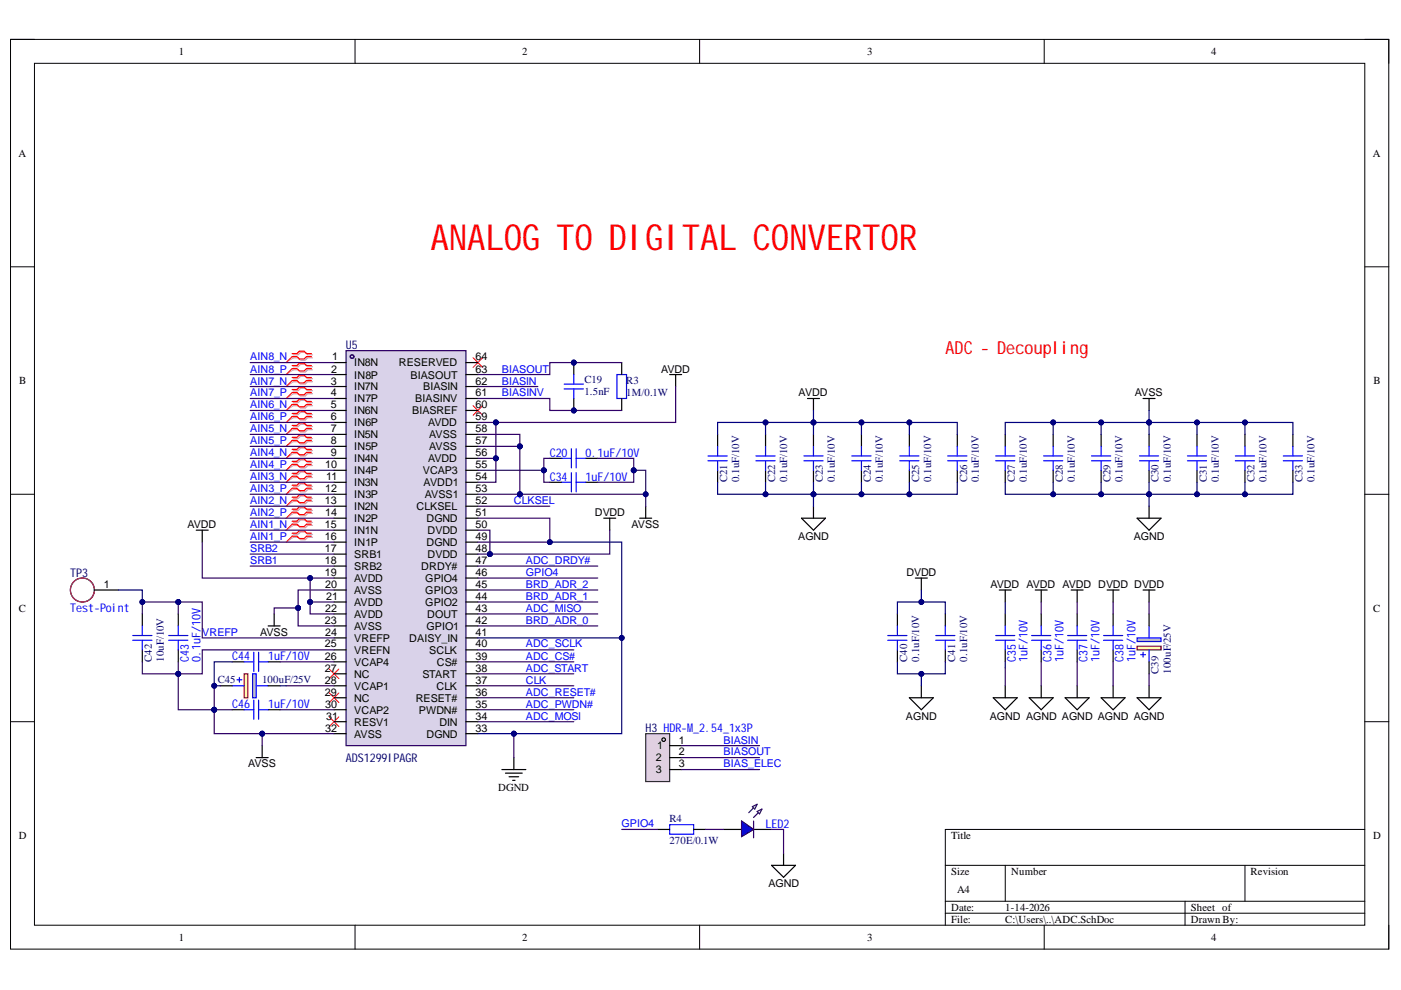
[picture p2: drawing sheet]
<svg xmlns="http://www.w3.org/2000/svg" width="297mm" height="210mm" viewBox="0 0 297 210" stroke-linecap="round" stroke-linejoin="round" font-family="sans-serif">
<defs><g id="words">
<text font-size="7.6" fill="#f00" x="91.3" y="53">ANALOG TO DIGITAL CONVERTOR</text>
<text font-size="3.8" fill="#f00" x="200.5" y="75.1">ADC - Decoupling</text>
<g font-size="2.5" fill="#000080">
<text x="73.3" y="74">U5</text>
<text x="14.9" y="122.2">TP3</text>
<text x="136.9" y="155.2">H3 HDR-M_2.54_1x3P</text>
<text x="73.3" y="161.5">ADS1299IPAGR</text>
</g>
<g font-size="2.5" fill="#00f">
<text x="116.6" y="101.9">C34</text>
<text x="116.6" y="96.8">C20</text>
<text x="124.2" y="101.9">1uF/10V</text>
<text x="124.2" y="96.8">0.1uF/10V</text>
<text x="14.9" y="129.8">Test-Point</text>
<text x="40" y="140.3" transform="rotate(-90 40 140.3)">C43</text>
<text x="42.5" y="140.3" transform="rotate(-90 42.5 140.3)">0.1uF/10V</text>
<text x="49.2" y="140">C44</text>
<text x="56.8" y="140">1uF/10V</text>
<text x="215.3" y="140.3" transform="rotate(-90 215.3 140.3)">C35</text>
<text x="217.9" y="140.3" transform="rotate(-90 217.9 140.3)">1uF/10V</text>
<text x="223" y="140.3" transform="rotate(-90 223 140.3)">C36</text>
<text x="225.5" y="140.3" transform="rotate(-90 225.5 140.3)">1uF/10V</text>
<text x="230.6" y="140.3" transform="rotate(-90 230.6 140.3)">C37</text>
<text x="233.1" y="140.3" transform="rotate(-90 233.1 140.3)">1uF/10V</text>
<text x="238.2" y="140.3" transform="rotate(-90 238.2 140.3)">C38</text>
<text x="240.7" y="140.3" transform="rotate(-90 240.7 140.3)">1uF/10V</text>
<text x="49.2" y="150.1">C46</text>
<text x="56.8" y="150.1">1uF/10V</text>
<text x="162.3" y="175.6">LED2</text>
</g>
<g font-size="2.3">
<text x="37.9" y="11.7">1</text>
<text x="110.7" y="11.7">2</text>
<text x="183.9" y="11.7">3</text>
<text x="256.8" y="11.7">4</text>
<text x="3.9" y="33.3">A</text>
<text x="291" y="33.3">A</text>
<text x="70.5" y="76.4">1</text>
<text x="75.1" y="77.6">IN8N</text>
<text x="84.6" y="77.6">RESERVED</text>
<text x="100.8" y="76.4">64</text>
<text x="4.1" y="81.4">B</text>
<text x="70.1" y="81.5">3</text>
<text x="70.2" y="79">2</text>
<text x="75.1" y="80.3">IN8P</text>
<text x="75.1" y="82.8">IN7N</text>
<text x="87" y="80.3">BIASOUT</text>
<text x="89.7" y="82.8">BIASIN</text>
<text x="100.8" y="81.5">62</text>
<text x="100.8" y="79">63</text>
<text x="140.2" y="79">AVDD</text>
<text x="291.2" y="81.4">B</text>
<text x="70.1" y="84.1">4</text>
<text x="70.1" y="86.6">5</text>
<text x="70.1" y="89.1">6</text>
<text x="75.1" y="85.3">IN7P</text>
<text x="75.1" y="87.9">IN6N</text>
<text x="87.4" y="87.9">BIASREF</text>
<text x="88" y="85.3">BIASINV</text>
<text x="100.8" y="89.1">59</text>
<text x="100.8" y="86.6">60</text>
<text x="100.8" y="84.1">61</text>
<text x="169.3" y="84.1">AVDD</text>
<text x="240.6" y="84.1">AVSS</text>
<text x="70.1" y="91.7">7</text>
<text x="70.1" y="94.2">8</text>
<text x="75.1" y="90.4">IN6P</text>
<text x="75.1" y="92.9">IN5N</text>
<text x="75.1" y="95.5">IN5P</text>
<text x="90.8" y="90.4">AVDD</text>
<text x="91" y="95.5">AVSS</text>
<text x="91" y="92.9">AVSS</text>
<text x="100.8" y="94.2">57</text>
<text x="100.8" y="91.7">58</text>
<text x="68.9" y="99.3">10</text>
<text x="69.2" y="101.8">11</text>
<text x="70.1" y="96.7">9</text>
<text x="75.1" y="98">IN4N</text>
<text x="75.1" y="100.5">IN4P</text>
<text x="89.7" y="100.5">VCAP3</text>
<text x="90.8" y="98">AVDD</text>
<text x="100.8" y="101.8">54</text>
<text x="100.8" y="99.3">55</text>
<text x="100.8" y="96.7">56</text>
<text x="68.8" y="106.9">13</text>
<text x="68.9" y="104.3">12</text>
<text x="75.1" y="103.1">IN3N</text>
<text x="75.1" y="105.6">IN3P</text>
<text x="89.8" y="103.1">AVDD1</text>
<text x="90.1" y="105.6">AVSS1</text>
<text x="100.8" y="106.9">52</text>
<text x="100.8" y="104.3">53</text>
<text x="39.8" y="111.9">AVDD</text>
<text x="68.8" y="111.9">15</text>
<text x="68.9" y="109.4">14</text>
<text x="75.1" y="108.1">IN2N</text>
<text x="75.1" y="110.7">IN2P</text>
<text x="75.1" y="113.2">IN1N</text>
<text x="88.3" y="108.1">CLKSEL</text>
<text x="90.4" y="110.7">DGND</text>
<text x="90.7" y="113.2">DVDD</text>
<text x="100.8" y="111.9">50</text>
<text x="100.8" y="109.4">51</text>
<text x="126.1" y="109.4">DVDD</text>
<text x="133.9" y="111.9">AVSS</text>
<text x="68.8" y="114.5">16</text>
<text x="68.8" y="117">17</text>
<text x="68.8" y="119.5">18</text>
<text x="75.1" y="115.7">IN1P</text>
<text x="75.1" y="118.3">SRB1</text>
<text x="90.4" y="115.7">DGND</text>
<text x="90.7" y="118.3">DVDD</text>
<text x="100.8" y="119.5">47</text>
<text x="100.8" y="117">48</text>
<text x="100.8" y="114.5">49</text>
<text x="169.2" y="114.5">AGND</text>
<text x="240.4" y="114.5">AGND</text>
<text x="22" y="124.6">1</text>
<text x="68.8" y="122.1">19</text>
<text x="68.9" y="124.6">20</text>
<text x="75.1" y="120.8">SRB2</text>
<text x="75.1" y="123.3">AVDD</text>
<text x="75.1" y="125.9">AVSS</text>
<text x="89.3" y="120.8">DRDY#</text>
<text x="90.2" y="125.9">GPIO3</text>
<text x="90.2" y="123.3">GPIO4</text>
<text x="100.8" y="124.6">45</text>
<text x="100.8" y="122.1">46</text>
<text x="192.2" y="122.1">DVDD</text>
<text x="210" y="124.6">AVDD AVDD AVDD DVDD DVDD</text>
<text x="4" y="129.7">C</text>
<text x="68.9" y="129.7">22</text>
<text x="69.2" y="127.1">21</text>
<text x="75.1" y="128.4">AVDD</text>
<text x="75.1" y="130.9">AVDD</text>
<text x="90.2" y="128.4">GPIO2</text>
<text x="90.6" y="130.9">DOUT</text>
<text x="100.8" y="129.7">43</text>
<text x="100.8" y="127.1">44</text>
<text x="291.1" y="129.7">C</text>
<text x="55.1" y="134.7">AVSS</text>
<text x="68.8" y="132.2">23</text>
<text x="68.8" y="137.3">25</text>
<text x="68.9" y="134.7">24</text>
<text x="75.1" y="133.5">AVSS</text>
<text x="75.1" y="136">VREFP</text>
<text x="86.8" y="136">DAISY_IN</text>
<text x="90.4" y="133.5">GPIO1</text>
<text x="100.8" y="137.3">40</text>
<text x="100.8" y="134.7">41</text>
<text x="100.8" y="132.2">42</text>
<text x="68.8" y="139.9">26</text>
<text x="68.8" y="142.4">27</text>
<text x="75.1" y="138.6">VREFN</text>
<text x="75.1" y="141.2">VCAP4</text>
<text x="75.1" y="143.7">NC</text>
<text x="89.6" y="143.7">START</text>
<text x="91" y="138.6">SCLK</text>
<text x="92.6" y="141.2">CS#</text>
<text x="100.8" y="142.4">38</text>
<text x="100.8" y="139.9">39</text>
<text x="68.8" y="145">28</text>
<text x="68.8" y="147.5">29</text>
<text x="75.1" y="146.2">VCAP1</text>
<text x="75.1" y="148.8">NC</text>
<text x="88.1" y="148.8">RESET#</text>
<text x="92.5" y="146.2">CLK</text>
<text x="100.8" y="147.5">36</text>
<text x="100.8" y="145">37</text>
<text x="68.9" y="150">30</text>
<text x="68.9" y="155.1">32</text>
<text x="69.2" y="152.6">31</text>
<text x="75.1" y="151.3">VCAP2</text>
<text x="75.1" y="153.8">RESV1</text>
<text x="88.8" y="151.3">PWDN#</text>
<text x="93.2" y="153.8">DIN</text>
<text x="100.8" y="155.1">33</text>
<text x="100.8" y="152.6">34</text>
<text x="100.8" y="150">35</text>
<text x="192.1" y="152.6">AGND</text>
<text x="209.8" y="152.6">AGND AGND AGND AGND AGND</text>
<text x="75.1" y="156.4">AVSS</text>
<text x="90.4" y="156.4">DGND</text>
<text x="139.1" y="161.4">2</text>
<text x="139.3" y="158.9">1</text>
<text x="144" y="157.6">1</text>
<text x="144" y="160.2">2</text>
<text x="52.6" y="162.7">AVSS</text>
<text x="105.6" y="167.8">DGND</text>
<text x="139.1" y="164">3</text>
<text x="144" y="162.7">3</text>
<text x="4" y="177.9">D</text>
<text x="201.6" y="177.9">Title</text>
<text x="291.1" y="177.9">D</text>
<text x="201.6" y="185.5">Size</text>
<text x="214.4" y="185.5">Number</text>
<text x="265.2" y="185.5">Revision</text>
<text x="162.9" y="188.1">AGND</text>
<text x="202.9" y="189.3">A4</text>
<text x="201.6" y="193.1">Date:</text>
<text x="201.6" y="195.7">File:</text>
<text x="213.1" y="193.1">1-14-2026</text>
<text x="213.1" y="195.7">C:\Users\..\ADC.SchDoc</text>
<text x="252.5" y="193.1">Sheet of</text>
<text x="252.5" y="195.7">Drawn By:</text>
<text x="37.9" y="199.5">1</text>
<text x="110.7" y="199.5">2</text>
<text x="183.9" y="199.5">3</text>
<text x="256.8" y="199.5">4</text>
</g>
<g font-size="2.3" fill="#00f">
<text x="53" y="76.4">AIN8_N</text>
<text x="53" y="79">AIN8_P</text>
<text x="53" y="81.5">AIN7_N</text>
<text x="106.4" y="81.5">BIASIN</text>
<text x="106.4" y="79">BIASOUT</text>
<text x="53" y="84.1">AIN7_P</text>
<text x="53" y="86.6">AIN6_N</text>
<text x="53" y="89.1">AIN6_P</text>
<text x="106.4" y="84.1">BIASINV</text>
<text x="53" y="91.7">AIN5_N</text>
<text x="53" y="94.2">AIN5_P</text>
<text x="53" y="96.7">AIN4_N</text>
<text x="53" y="99.3">AIN4_P</text>
<text x="53" y="101.8">AIN3_N</text>
<text x="53" y="104.3">AIN3_P</text>
<text x="53" y="106.9">AIN2_N</text>
<text x="108.9" y="106.9">CLKSEL</text>
<text x="53" y="109.4">AIN2_P</text>
<text x="53" y="111.9">AIN1_N</text>
<text x="53" y="114.5">AIN1_P</text>
<text x="53" y="117">SRB2</text>
<text x="53" y="119.5">SRB1</text>
<text x="111.5" y="119.5">ADC_DRDY#</text>
<text x="111.5" y="122.1">GPIO4</text>
<text x="111.5" y="124.6">BRD_ADR_2</text>
<text x="111.5" y="127.1">BRD_ADR_1</text>
<text x="111.5" y="129.7">ADC_MISO</text>
<text x="42.9" y="134.7">VREFP</text>
<text x="111.5" y="132.2">BRD_ADR_0</text>
<text x="111.5" y="137.3">ADC_SCLK</text>
<text x="111.5" y="142.4">ADC_START</text>
<text x="111.5" y="139.9">ADC_CS#</text>
<text x="111.5" y="147.5">ADC_RESET#</text>
<text x="111.5" y="145">CLK</text>
<text x="111.5" y="150">ADC_PWDN#</text>
<text x="111.5" y="152.6">ADC_MOSI</text>
<text x="153.4" y="157.6">BIASIN</text>
<text x="153.4" y="160.2">BIASOUT</text>
<text x="153.4" y="162.7">BIAS_ELEC</text>
<text x="131.8" y="175.4">GPIO4</text>
</g>
<g font-size="2.3" fill="#000080">
<text x="123.9" y="83.7">1.5nF</text>
<text x="123.9" y="81.2">C19</text>
<text x="132.8" y="84">1M/0.1W</text>
<text x="132.8" y="81.4">R3</text>
<text x="154.2" y="102.2" transform="rotate(-90 154.2 102.2)">C21</text>
<text x="156.7" y="102.2" transform="rotate(-90 156.7 102.2)">0.1uF/10V</text>
<text x="164.3" y="102.2" transform="rotate(-90 164.3 102.2)">C22</text>
<text x="166.9" y="102.2" transform="rotate(-90 166.9 102.2)">0.1uF/10V</text>
<text x="174.5" y="102.2" transform="rotate(-90 174.5 102.2)">C23</text>
<text x="177" y="102.2" transform="rotate(-90 177 102.2)">0.1uF/10V</text>
<text x="184.6" y="102.2" transform="rotate(-90 184.6 102.2)">C24</text>
<text x="187.2" y="102.2" transform="rotate(-90 187.2 102.2)">0.1uF/10V</text>
<text x="194.9" y="102.2" transform="rotate(-90 194.9 102.2)">C25</text>
<text x="197.4" y="102.2" transform="rotate(-90 197.4 102.2)">0.1uF/10V</text>
<text x="205" y="102.2" transform="rotate(-90 205 102.2)">C26</text>
<text x="207.6" y="102.2" transform="rotate(-90 207.6 102.2)">0.1uF/10V</text>
<text x="215.2" y="102.2" transform="rotate(-90 215.2 102.2)">C27</text>
<text x="217.7" y="102.2" transform="rotate(-90 217.7 102.2)">0.1uF/10V</text>
<text x="225.3" y="102.2" transform="rotate(-90 225.3 102.2)">C28</text>
<text x="227.9" y="102.2" transform="rotate(-90 227.9 102.2)">0.1uF/10V</text>
<text x="235.5" y="102.2" transform="rotate(-90 235.5 102.2)">C29</text>
<text x="238" y="102.2" transform="rotate(-90 238 102.2)">0.1uF/10V</text>
<text x="245.6" y="102.2" transform="rotate(-90 245.6 102.2)">C30</text>
<text x="248.2" y="102.2" transform="rotate(-90 248.2 102.2)">0.1uF/10V</text>
<text x="255.9" y="102.2" transform="rotate(-90 255.9 102.2)">C31</text>
<text x="258.4" y="102.2" transform="rotate(-90 258.4 102.2)">0.1uF/10V</text>
<text x="266" y="102.2" transform="rotate(-90 266 102.2)">C32</text>
<text x="268.5" y="102.2" transform="rotate(-90 268.5 102.2)">0.1uF/10V</text>
<text x="276.2" y="102.2" transform="rotate(-90 276.2 102.2)">C33</text>
<text x="278.7" y="102.2" transform="rotate(-90 278.7 102.2)">0.1uF/10V</text>
<text x="32.2" y="140.3" transform="rotate(-90 32.2 140.3)">C42</text>
<text x="34.8" y="140.3" transform="rotate(-90 34.8 140.3)">10uF/10V</text>
<text x="192.3" y="140.3" transform="rotate(-90 192.3 140.3)">C40</text>
<text x="194.9" y="140.3" transform="rotate(-90 194.9 140.3)">0.1uF/10V</text>
<text x="202.5" y="140.3" transform="rotate(-90 202.5 140.3)">C41</text>
<text x="205" y="140.3" transform="rotate(-90 205 140.3)">0.1uF/10V</text>
<text x="245.6" y="142.9" transform="rotate(-90 245.6 142.9)">C39</text>
<text x="248.2" y="142.9" transform="rotate(-90 248.2 142.9)">100uF/25V</text>
<text x="46.2" y="144.9">C45</text>
<text x="55.6" y="144.9">100uF/25V</text>
<text x="141.9" y="178.9">270E/0.1W</text>
<text x="141.9" y="174.4">R4</text>
</g>
</g></defs>
<path d="M2.2 8.4h292.2v192.8h-292.2z" fill="none" stroke="#000" stroke-width=".21"/>
<path d="M7.3 13.4h282.1v182.8h-282.1z" fill-rule="evenodd" fill="#fff"/>
<g fill="none" stroke="#000" stroke-width=".21">
<path d="M2.2 8.3h5.1M7.3 13.4h282.1v182.8h-282.1zM75.3 8.3v5.1M148.3 8.3v5.1M221.4 8.4v5M289.4 8.4h5v5M2.2 56.6h5.1M289.4 56.6h5M2.2 104.8h5.1M289.4 104.8h5M2.2 153h5.1M289.4 153h5"/>
<path d="M289.4 175.9h-89v20.3M75.3 196.2v5M148.3 196.2v5M200.4 183.5h89M200.4 191.1h89M200.4 193.6h89M213.1 183.5v7.6M221.4 196.2v5M251.2 191.1v5.1M264 183.5v7.6M294.4 196.2v5"/>
</g>
<path d="M100.3 75.9l2 2M102.3 75.9l-2 2M100.3 86l2 2M102.3 86l-2 2M69.8 141.9l2 2M69.8 146.9l2 2.1M69.8 152l2 2M71.8 141.9l-2 2M71.8 146.9l-2 2.1M71.8 152l-2 2" fill="none" stroke="#f00" stroke-width=".21"/>
<path d="M73.4 74.3h25.4v83.8h-25.4z" fill-rule="evenodd" fill="#d9d2e9"/>
<g fill="none" stroke="#20124d" stroke-width=".25">
<path d="M73.4 74.3h25.4v83.8h-25.4z"/>
<circle cx="74.6" cy="75.6" r=".38"/>
</g>
<g fill="none" stroke="#000" stroke-width=".25">
<path d="M70.8 76.9h2.6M70.8 79.4h2.6M98.8 76.9h2.5M98.8 79.4h2.5M142 79.4h2.5M143.2 79.4v2.6M70.8 82h2.6M70.8 84.5h2.6M70.8 87h2.6M70.8 89.6h2.6M70.8 92.1h2.6M70.8 94.6h2.6"/>
<path d="M70.8 97.2h2.6M70.8 99.7h2.6M98.8 82h2.5M98.8 84.5h2.5M98.8 87h2.5M98.8 89.6h2.5M98.8 92.1h2.5M98.8 94.6h2.5M98.8 97.2h2.5M98.8 99.7h2.5M41.6 112.4h2.6M42.9 112.4v2.5"/>
<path d="M70.8 102.3h2.6M70.8 104.8h2.6M70.8 107.3h2.6M70.8 109.9h2.6M70.8 112.4h2.6M70.8 114.9h2.6M70.8 117.5h2.6M98.8 102.3h2.5M98.8 104.8h2.5M98.8 107.3h2.5M98.8 109.9h2.5M98.8 112.4h2.5"/>
<path d="M98.8 114.9h2.5M98.8 117.5h2.5M128 109.9h2.5M129.3 109.9v2.5M135.6 109.9h2.6M136.9 107.3v2.6M20 125.1h5.1M56.9 132.7h2.5M58.1 130.2v2.5M70.8 120h2.6M70.8 122.6h2.6M70.8 125.1h2.6"/>
<path d="M70.8 127.6h2.6M70.8 130.2h2.6M70.8 132.7h2.6M70.8 135.3h2.6M70.8 137.8h2.6M98.8 120h2.5M98.8 122.6h2.5M98.8 125.1h2.5M98.8 127.6h2.5M98.8 130.2h2.5M98.8 132.7h2.5M98.8 135.3h2.5"/>
<path d="M98.8 137.8h2.5M211.9 125.1h2.5M213.1 125.1v2.5M219.5 125.1h2.5M220.8 125.1v2.5M227.1 125.1h2.5M228.4 125.1v2.5M234.7 125.1h2.6M236 125.1v2.5M242.4 125.1h2.5M243.6 125.1v2.5M55.6 158.1v2.5"/>
<path d="M70.8 140.3h2.6M70.8 142.9h2.6M70.8 145.4h2.6M70.8 147.9h2.6M70.8 150.5h2.6M70.8 153h2.6M70.8 155.6h2.6M98.8 140.3h2.5M98.8 142.9h2.5M98.8 145.4h2.5M98.8 147.9h2.5M98.8 150.5h2.5"/>
<path d="M98.8 153h2.5M98.8 155.6h2.5M225.8 147.9h5.1l-2.5 2.6zM228.4 145.4v2.5M233.5 147.9h5l-2.5 2.6zM236 145.4v2.5M241.1 147.9h5.1l-2.6 2.6zM243.6 145.4v2.5M54.3 160.6h2.6"/>
</g>
<circle cx="17.5" cy="125.1" r="2.54" fill="none" stroke="#741b47" stroke-width=".25"/>
<path d="M136.9 155.6h5.1v10.1h-5.1z" fill-rule="evenodd" fill="#ead1dc"/>
<path d="M136.9 155.6h5.1v10.1h-5.1z" fill="none" stroke="#4c1130" stroke-width=".25"/>
<g fill="none" stroke="#000" stroke-width=".25">
<path d="M171.2 84.5h2.6M172.5 84.5v2.5M242.4 84.5h2.5M243.6 84.5v2.5M169.9 109.9h5.1l-2.5 2.5zM172.5 107.3v2.6M241.1 109.9h5.1l-2.6 2.5zM243.6 107.3v2.6M194.1 122.6h2.5M195.3 122.6v2.5M142 158.1h2.5M192.8 147.9h5.1l-2.6 2.6z"/>
<path d="M195.3 145.4v2.5M210.6 147.9h5.1l-2.6 2.6zM213.1 145.4v2.5M218.2 147.9h5.1l-2.5 2.6zM220.8 145.4v2.5M142 160.6h2.5M142 163.2h2.5M163.6 183.5h5.1l-2.6 2.5zM166.1 180.9v2.6"/>
<circle cx="140.7" cy="156.8" r=".38"/>
</g>
<g fill="none" stroke="#d0a3a3" stroke-width=".25">
<path d="M62.2 75.2h1l.5-.5h1l.5 .5h1.1M62.2 75.9h1l.5 .5h1l.5-.5h1.1M62.2 77.8h1l.5-.5h1l.5 .5h1.1M62.2 78.4h1l.5 .5h1l.5-.5h1.1M62.2 80.3h1l.5-.5h1l.5 .5h1.1M62.2 80.9h1l.5 .5h1l.5-.5h1.1M62.2 82.8h1l.5-.5h1l.5 .5h1.1M62.2 83.5h1l.5 .5h1l.5-.5h1.1M62.2 85.4h1l.5-.5h1l.5 .5h1.1M62.2 86h1l.5 .5h1l.5-.5h1.1M62.2 87.9h1l.5-.5h1l.5 .5h1.1M62.2 88.5h1l.5 .6h1l.5-.6h1.1"/>
<path d="M62.2 90.5h1l.5-.6h1l.5 .6h1.1M62.2 91.1h1l.5 .5h1l.5-.5h1.1M62.2 93h1l.5-.5h1l.5 .5h1.1M62.2 93.6h1l.5 .5h1l.5-.5h1.1M62.2 95.5h1l.5-.5h1l.5 .5h1.1M62.2 96.2h1l.5 .5h1l.5-.5h1.1M62.2 98.1h1l.5-.5h1l.5 .5h1.1M62.2 98.7h1l.5 .5h1l.5-.5h1.1M62.2 100.6h1l.5-.5h1l.5 .5h1.1M62.2 101.2h1l.5 .5h1l.5-.5h1.1M62.2 103.1h1l.5-.5h1l.5 .5h1.1M62.2 103.8h1l.5 .5h1l.5-.5h1.1"/>
<path d="M62.2 105.7h1l.5-.5h1l.5 .5h1.1M62.2 106.3h1l.5 .5h1l.5-.5h1.1M62.2 108.2h1l.5-.5h1l.5 .5h1.1M62.2 108.9h1l.5 .5h1l.5-.5h1.1M62.2 110.8h1l.5-.6h1l.5 .6h1.1M62.2 111.4h1l.5 .5h1l.5-.5h1.1M62.2 113.3h1l.5-.5h1l.5 .5h1.1M62.2 113.9h1l.5 .5h1l.5-.5h1.1"/>
</g>
<g fill="none" stroke="#d0a3a3" stroke-width=".21">
<path d="M62.2 75.9l-1.5 1M62.2 78.4l-1.5 1M62.2 80.9l-1.5 1.1M62.2 83.5l-1.5 1M62.2 86l-1.5 1M62.2 88.5l-1.5 1.1M62.2 91.1l-1.5 1M62.2 93.6l-1.5 1M62.2 96.2l-1.5 1M62.2 98.7l-1.5 1M62.2 101.2l-1.5 1.1M62.2 103.8l-1.5 1"/>
<path d="M62.2 106.3l-1.5 1M62.2 108.9l-1.5 1M62.2 111.4l-1.5 1M62.2 113.9l-1.5 1"/>
</g>
<g fill="none" stroke="#f00" stroke-width=".25">
<path d="M61.9 75h1.1l.5-.5h1l.5 .5h1M61.9 75.6h1.1l.5 .5h1l.5-.5h1M61.9 77.5h1.1l.5-.5h1l.5 .5h1M61.9 78.1h1.1l.5 .6h1l.5-.6h1M61.9 80h1.1l.5-.5h1l.5 .5h1M61.9 80.7h1.1l.5 .5h1l.5-.5h1M61.9 82.6h1.1l.5-.5h1l.5 .5h1M61.9 83.2h1.1l.5 .5h1l.5-.5h1M61.9 85.1h1.1l.5-.5h1l.5 .5h1M61.9 85.8h1.1l.5 .5h1l.5-.5h1M61.9 87.7h1.1l.5-.5h1l.5 .5h1M61.9 88.3h1.1l.5 .5h1l.5-.5h1"/>
<path d="M61.9 90.2h1.1l.5-.5h1l.5 .5h1M61.9 90.8h1.1l.5 .5h1l.5-.5h1M61.9 92.7h1.1l.5-.5h1l.5 .5h1M61.9 93.4h1.1l.5 .5h1l.5-.5h1M61.9 95.3h1.1l.5-.5h1l.5 .5h1M61.9 95.9h1.1l.5 .5h1l.5-.5h1M61.9 97.8h1.1l.5-.5h1l.5 .5h1M61.9 98.4h1.1l.5 .6h1l.5-.6h1M61.9 100.4h1.1l.5-.6h1l.5 .6h1M61.9 101h1.1l.5 .5h1l.5-.5h1M61.9 102.9h1.1l.5-.5h1l.5 .5h1M61.9 103.5h1.1l.5 .5h1l.5-.5h1"/>
<path d="M61.9 105.4h1.1l.5-.5h1l.5 .5h1M61.9 106.1h1.1l.5 .5h1l.5-.5h1M61.9 108h1.1l.5-.5h1l.5 .5h1M61.9 108.6h1.1l.5 .5h1l.5-.5h1M61.9 110.5h1.1l.5-.5h1l.5 .5h1M61.9 111.1h1.1l.5 .5h1l.5-.5h1M61.9 113h1.1l.5-.5h1l.5 .5h1M61.9 113.7h1.1l.5 .5h1l.5-.5h1"/>
</g>
<g fill="none" stroke="#f00" stroke-width=".21">
<path d="M61.9 75.6l-1.2 1.3M61.9 78.1l-1.2 1.3M61.9 80.7l-1.2 1.3M61.9 83.2l-1.2 1.3M61.9 85.8l-1.2 1.2M61.9 88.3l-1.2 1.3M61.9 90.8l-1.2 1.3M61.9 93.4l-1.2 1.2M61.9 95.9l-1.2 1.3M61.9 98.4l-1.2 1.3M61.9 101l-1.2 1.3M61.9 103.5l-1.2 1.3"/>
<path d="M61.9 106.1l-1.2 1.2M61.9 108.6l-1.2 1.3M61.9 111.1l-1.2 1.3M61.9 113.7l-1.2 1.2"/>
</g>
<circle cx="121.7" cy="76.9" r=".51" fill="#000080"/>
<circle cx="121.7" cy="76.9" r=".51" fill="none" stroke="#000080" stroke-width=".21"/>
<circle cx="121.7" cy="87" r=".51" fill="#000080"/>
<circle cx="121.7" cy="87" r=".51" fill="none" stroke="#000080" stroke-width=".21"/>
<path d="M121.7 76.9v2.5" fill="none" stroke="#000" stroke-width=".25"/>
<circle cx="121.7" cy="76.9" r=".51" fill="#000080"/>
<circle cx="121.7" cy="76.9" r=".51" fill="none" stroke="#000080" stroke-width=".21"/>
<path d="M121.7 84.5v2.5" fill="none" stroke="#000" stroke-width=".25"/>
<circle cx="121.7" cy="87" r=".51" fill="#000080"/>
<circle cx="121.7" cy="87" r=".51" fill="none" stroke="#000080" stroke-width=".21"/>
<g fill="none" stroke="#00f" stroke-width=".25">
<path d="M121.7 79.4v2M119.1 97.2h2M119.6 81.4h4.1M119.6 82.5h4.1M121.1 95.1v4.1M121.7 82.5v2M122.2 95.1v4.1M122.2 97.2h2M150.1 96.7h4.1M150.1 97.7h4.1M152.1 94.6v2.1M152.1 97.7v2"/>
<path d="M160.3 96.7h4M160.3 97.7h4M162.3 94.6v2.1M162.3 97.7v2M170.4 96.7h4.1M170.4 97.7h4.1M172.5 94.6v2.1M172.5 97.7v2M180.6 96.7h4.1M180.6 97.7h4.1M182.6 94.6v2.1M182.6 97.7v2"/>
<path d="M190.8 96.7h4M190.8 97.7h4M192.8 94.6v2.1M192.8 97.7v2M200.9 96.7h4.1M200.9 97.7h4.1M203 94.6v2.1M203 97.7v2M211.1 96.7h4.1M211.1 97.7h4.1M213.1 94.6v2.1M213.1 97.7v2"/>
<path d="M221.3 96.7h4M221.3 97.7h4M223.3 94.6v2.1M223.3 97.7v2M231.4 96.7h4.1M231.4 97.7h4.1M233.5 94.6v2.1M233.5 97.7v2M241.6 96.7h4.1M241.6 97.7h4.1M243.6 94.6v2.1M243.6 97.7v2"/>
<path d="M251.8 96.7h4M251.8 97.7h4M253.8 94.6v2.1M253.8 97.7v2M261.9 96.7h4.1M261.9 97.7h4.1M264 94.6v2.1M264 97.7v2M272.1 96.7h4M272.1 97.7h4M274.1 94.6v2.1M274.1 97.7v2"/>
<path d="M119.1 102.3h2M121.1 100.2v4.1M122.2 100.2v4.1M122.2 102.3h2M28.1 134.7h4.1M28.1 135.8h4.1M30.2 132.7v2M30.2 135.8v2M35.8 134.7h4M35.8 135.8h4M37.8 132.7v2M37.8 135.8v2"/>
<path d="M53.8 138.3v4.1M54.8 138.3v4.1M188.2 134.7h4.1M188.2 135.8h4.1M190.3 132.7v2M190.3 135.8v2M198.4 134.7h4.1M198.4 135.8h4.1M200.4 132.7v2M200.4 135.8v2M211.1 134.7h4.1M211.1 135.8h4.1"/>
<path d="M213.1 132.7v2M213.1 135.8v2M218.7 134.7h4.1M218.7 135.8h4.1M220.8 132.7v2M220.8 135.8v2M226.3 134.7h4.1M226.3 135.8h4.1M228.4 132.7v2M228.4 135.8v2M234 134.7h4M234 135.8h4"/>
<path d="M236 132.7v2M236 135.8v2M51.8 140.3h2M51.8 150.5h2M53.8 148.4v4.1M54.8 148.4v4.1M54.8 140.3h2.1M54.8 150.5h2.1"/>
</g>
<g fill="none" stroke="#000" stroke-width=".25">
<path d="M116.6 97.2h2.5M124.2 97.2h2.5M152.1 92.1v2.5M152.1 99.7v2.6M162.3 92.1v2.5M162.3 99.7v2.6M172.5 92.1v2.5M172.5 99.7v2.6M182.6 92.1v2.5M182.6 99.7v2.6M192.8 92.1v2.5M192.8 99.7v2.6"/>
<path d="M203 92.1v2.5M203 99.7v2.6M213.1 92.1v2.5M213.1 99.7v2.6M223.3 92.1v2.5M223.3 99.7v2.6M233.5 92.1v2.5M233.5 99.7v2.6M243.6 92.1v2.5M243.6 99.7v2.6M253.8 92.1v2.5M253.8 99.7v2.6"/>
<path d="M264 92.1v2.5M264 99.7v2.6M274.1 92.1v2.5M274.1 99.7v2.6M116.6 102.3h2.5M124.2 102.3h2.5M30.2 130.2v2.5M30.2 137.8v2.5M37.8 130.2v2.5M37.8 137.8v2.5M190.3 130.2v2.5M190.3 137.8v2.5"/>
<path d="M200.4 130.2v2.5M200.4 137.8v2.5M213.1 130.2v2.5M213.1 137.8v2.5M220.8 130.2v2.5M220.8 137.8v2.5M228.4 130.2v2.5M228.4 137.8v2.5M236 130.2v2.5M236 137.8v2.5M49.2 140.3h2.6M49.2 150.5h2.6"/>
<path d="M56.9 140.3h2.5M56.9 150.5h2.5M106.4 163.2h5.1M107.2 163.9h3.5M107.9 164.7h2.1M108.7 165.5h.5M108.9 160.6v2.6"/>
</g>
<path d="M241.1 137h5.1v.8h-5.1z" fill-rule="evenodd" fill="#ffffb0"/>
<path d="M241.1 137h5.1v.8h-5.1z" fill="none" stroke="#800000" stroke-width=".25"/>
<path d="M241.1 135.3h5.1v.7h-5.1z" fill-rule="evenodd" fill="#c0c0c0"/>
<path d="M241.1 135.3h5.1v.7h-5.1zM241.8 138.8h1.1M242.4 138.3v1M243.6 132.7v2.6M243.6 137.8v2.5" fill="none" stroke="#00f" stroke-width=".25"/>
<path d="M243.6 130.2v2.5M243.6 140.3v2.6" fill="none" stroke="#000" stroke-width=".25"/>
<path d="M51.8 142.9h.7v5h-.7z" fill-rule="evenodd" fill="#ffffb0"/>
<path d="M51.8 142.9h.7v5h-.7z" fill="none" stroke="#800000" stroke-width=".25"/>
<path d="M53.6 142.9h.7v5h-.7z" fill-rule="evenodd" fill="#c0c0c0"/>
<path d="M130.8 79.4h2v5.1h-2zM49.2 145.4h2.6M50.3 144.1h1M50.8 143.6v1M53.6 142.9h.7v5h-.7zM54.3 145.4h2.6" fill="none" stroke="#00f" stroke-width=".25"/>
<path d="M131.8 76.9v2.5M131.8 84.5v2.5M46.7 145.4h2.5M56.9 145.4h2.5M153.4 175.9h3.8M159.8 175.9h3.8" fill="none" stroke="#000" stroke-width=".25"/>
<path d="M157.2 174.1l2.6 1.8-2.6 1.5zM159.5 171l1-.5-.5 1zM159.8 171.3l-1 1M159.8 174.1v3.5M160.5 172.1l1-.6-.5 1.1zM160.8 172.3l-1 1" fill="none" stroke="#20124d" stroke-width=".25"/>
<path d="M157.2 174.1l2.6 1.8-2.6 1.5z" fill="#00f"/>
<path d="M157.2 174.1l2.6 1.8-2.6 1.5z" fill="none" stroke="#20124d" stroke-width=".21"/>
<path d="M142 174.8h5.1v2.1h-5.1z" fill="none" stroke="#00f" stroke-width=".25"/>
<path d="M139.4 175.9h2.6M147.1 175.9h2.5" fill="none" stroke="#000" stroke-width=".25"/>
<g fill="none" stroke="#306" stroke-width=".25">
<path d="M53 76.9h17.8M53 79.4h17.8M53 82h17.8M53 84.5h17.8M53 87h17.8M53 89.6h17.8M53 92.1h17.8M53 94.6h17.8M53 97.2h17.8M53 99.7h17.8M53 102.3h17.8M53 104.8h17.8"/>
<path d="M53 107.3h17.8M53 109.9h17.8M53 112.4h17.8M53 114.9h17.8M55.6 155.6v2.5"/>
</g>
<circle cx="55.6" cy="155.6" r=".51" fill="#000080"/>
<circle cx="55.6" cy="155.6" r=".51" fill="none" stroke="#000080" stroke-width=".21"/>
<path d="M45.4 150.5h3.8" fill="none" stroke="#306" stroke-width=".25"/>
<circle cx="45.4" cy="150.5" r=".51" fill="#000080"/>
<circle cx="45.4" cy="150.5" r=".51" fill="none" stroke="#000080" stroke-width=".21"/>
<path d="M45.4 145.4v5.1" fill="none" stroke="#306" stroke-width=".25"/>
<circle cx="45.4" cy="145.4" r=".51" fill="#000080"/>
<circle cx="45.4" cy="145.4" r=".51" fill="none" stroke="#000080" stroke-width=".21"/>
<circle cx="45.4" cy="150.5" r=".51" fill="#000080"/>
<circle cx="45.4" cy="150.5" r=".51" fill="none" stroke="#000080" stroke-width=".21"/>
<path d="M37.8 140.3v2.6" fill="none" stroke="#306" stroke-width=".25"/>
<circle cx="37.8" cy="142.9" r=".51" fill="#000080"/>
<circle cx="37.8" cy="142.9" r=".51" fill="none" stroke="#000080" stroke-width=".21"/>
<path d="M101.3 94.6h8.9" fill="none" stroke="#306" stroke-width=".25"/>
<circle cx="110.2" cy="94.6" r=".51" fill="#000080"/>
<circle cx="110.2" cy="94.6" r=".51" fill="none" stroke="#000080" stroke-width=".21"/>
<path d="M110.2 94.6v10.2" fill="none" stroke="#306" stroke-width=".25"/>
<circle cx="110.2" cy="94.6" r=".51" fill="#000080"/>
<circle cx="110.2" cy="94.6" r=".51" fill="none" stroke="#000080" stroke-width=".21"/>
<circle cx="110.2" cy="104.8" r=".51" fill="#000080"/>
<circle cx="110.2" cy="104.8" r=".51" fill="none" stroke="#000080" stroke-width=".21"/>
<path d="M101.3 104.8h8.9" fill="none" stroke="#306" stroke-width=".25"/>
<circle cx="110.2" cy="104.8" r=".51" fill="#000080"/>
<circle cx="110.2" cy="104.8" r=".51" fill="none" stroke="#000080" stroke-width=".21"/>
<path d="M101.3 99.7h14" fill="none" stroke="#306" stroke-width=".25"/>
<circle cx="115.3" cy="99.7" r=".51" fill="#000080"/>
<circle cx="115.3" cy="99.7" r=".51" fill="none" stroke="#000080" stroke-width=".21"/>
<g fill="none" stroke="#306" stroke-width=".25">
<path d="M53 117.5h17.8M101.3 117.5h2.6M101.3 107.3h15.3M53 120h17.8M101.3 120h25.4M101.3 122.6h25.4M101.3 125.1h25.4M101.3 127.6h25.4M101.3 132.7h25.4M101.3 130.2h25.4M101.3 137.8h20.4M59.4 140.3h11.4"/>
<path d="M59.4 150.5h11.4M60.7 145.4h10.1M101.3 140.3h20.4M101.3 145.4h20.4M101.3 150.5h20.4M101.3 142.9h20.4M101.3 147.9h20.4M101.3 153h20.4"/>
</g>
<circle cx="103.9" cy="117.5" r=".51" fill="#000080"/>
<circle cx="103.9" cy="117.5" r=".51" fill="none" stroke="#000080" stroke-width=".21"/>
<path d="M37.8 127.6v2.6" fill="none" stroke="#306" stroke-width=".25"/>
<circle cx="37.8" cy="127.6" r=".51" fill="#000080"/>
<circle cx="37.8" cy="127.6" r=".51" fill="none" stroke="#000080" stroke-width=".21"/>
<path d="M65.8 127.6h5" fill="none" stroke="#306" stroke-width=".25"/>
<circle cx="65.8" cy="127.6" r=".51" fill="#000080"/>
<circle cx="65.8" cy="127.6" r=".51" fill="none" stroke="#000080" stroke-width=".21"/>
<path d="M101.3 97.2h3.8" fill="none" stroke="#306" stroke-width=".25"/>
<circle cx="105.1" cy="97.2" r=".51" fill="#000080"/>
<circle cx="105.1" cy="97.2" r=".51" fill="none" stroke="#000080" stroke-width=".21"/>
<path d="M105.1 89.6v7.6" fill="none" stroke="#306" stroke-width=".25"/>
<circle cx="105.1" cy="97.2" r=".51" fill="#000080"/>
<circle cx="105.1" cy="97.2" r=".51" fill="none" stroke="#000080" stroke-width=".21"/>
<circle cx="105.1" cy="89.6" r=".51" fill="#000080"/>
<circle cx="105.1" cy="89.6" r=".51" fill="none" stroke="#000080" stroke-width=".21"/>
<path d="M101.3 89.6h3.8" fill="none" stroke="#306" stroke-width=".25"/>
<circle cx="105.1" cy="89.6" r=".51" fill="#000080"/>
<circle cx="105.1" cy="89.6" r=".51" fill="none" stroke="#000080" stroke-width=".21"/>
<path d="M101.3 82h12.7M30.2 140.3v2.6h7.6M144.5 158.1h16.5M144.5 160.6h16.5M144.5 163.2h16.5M149.6 175.9h3.8" fill="none" stroke="#306" stroke-width=".25"/>
<circle cx="37.8" cy="142.9" r=".51" fill="#000080"/>
<circle cx="37.8" cy="142.9" r=".51" fill="none" stroke="#000080" stroke-width=".21"/>
<path d="M37.8 142.9v7.6h7.6" fill="none" stroke="#306" stroke-width=".25"/>
<circle cx="37.8" cy="142.9" r=".51" fill="#000080"/>
<circle cx="37.8" cy="142.9" r=".51" fill="none" stroke="#000080" stroke-width=".21"/>
<circle cx="45.4" cy="150.5" r=".51" fill="#000080"/>
<circle cx="45.4" cy="150.5" r=".51" fill="none" stroke="#000080" stroke-width=".21"/>
<path d="M45.4 150.5v5.1h10.2" fill="none" stroke="#306" stroke-width=".25"/>
<circle cx="55.6" cy="155.6" r=".51" fill="#000080"/>
<circle cx="55.6" cy="155.6" r=".51" fill="none" stroke="#000080" stroke-width=".21"/>
<circle cx="45.4" cy="150.5" r=".51" fill="#000080"/>
<circle cx="45.4" cy="150.5" r=".51" fill="none" stroke="#000080" stroke-width=".21"/>
<path d="M63.2 128.9h-5.1v1.3" fill="none" stroke="#306" stroke-width=".25"/>
<circle cx="63.2" cy="128.9" r=".51" fill="#000080"/>
<circle cx="63.2" cy="128.9" r=".51" fill="none" stroke="#000080" stroke-width=".21"/>
<path d="M63.2 128.9v3.8h7.6" fill="none" stroke="#306" stroke-width=".25"/>
<circle cx="63.2" cy="128.9" r=".51" fill="#000080"/>
<circle cx="63.2" cy="128.9" r=".51" fill="none" stroke="#000080" stroke-width=".21"/>
<path d="M70.8 125.1h-7.6v3.8" fill="none" stroke="#306" stroke-width=".25"/>
<circle cx="63.2" cy="128.9" r=".51" fill="#000080"/>
<circle cx="63.2" cy="128.9" r=".51" fill="none" stroke="#000080" stroke-width=".21"/>
<path d="M65.8 127.6v2.6h5" fill="none" stroke="#306" stroke-width=".25"/>
<circle cx="65.8" cy="127.6" r=".51" fill="#000080"/>
<circle cx="65.8" cy="127.6" r=".51" fill="none" stroke="#000080" stroke-width=".21"/>
<path d="M101.3 112.4h2.6v5.1" fill="none" stroke="#306" stroke-width=".25"/>
<circle cx="103.9" cy="117.5" r=".51" fill="#000080"/>
<circle cx="103.9" cy="117.5" r=".51" fill="none" stroke="#000080" stroke-width=".21"/>
<path d="M105.1 97.2v5.1h-3.8" fill="none" stroke="#306" stroke-width=".25"/>
<circle cx="105.1" cy="97.2" r=".51" fill="#000080"/>
<circle cx="105.1" cy="97.2" r=".51" fill="none" stroke="#000080" stroke-width=".21"/>
<path d="M101.3 92.1h8.9v2.5" fill="none" stroke="#306" stroke-width=".25"/>
<circle cx="110.2" cy="94.6" r=".51" fill="#000080"/>
<circle cx="110.2" cy="94.6" r=".51" fill="none" stroke="#000080" stroke-width=".21"/>
<path d="M129.3 112.4v5.1h-25.4" fill="none" stroke="#306" stroke-width=".25"/>
<circle cx="103.9" cy="117.5" r=".51" fill="#000080"/>
<circle cx="103.9" cy="117.5" r=".51" fill="none" stroke="#000080" stroke-width=".21"/>
<path d="M143.2 82v7.6h-38.1" fill="none" stroke="#306" stroke-width=".25"/>
<circle cx="105.1" cy="89.6" r=".51" fill="#000080"/>
<circle cx="105.1" cy="89.6" r=".51" fill="none" stroke="#000080" stroke-width=".21"/>
<path d="M115.3 99.7v2.6h1.3" fill="none" stroke="#306" stroke-width=".25"/>
<circle cx="115.3" cy="99.7" r=".51" fill="#000080"/>
<circle cx="115.3" cy="99.7" r=".51" fill="none" stroke="#000080" stroke-width=".21"/>
<path d="M116.6 97.2h-1.3v2.5" fill="none" stroke="#306" stroke-width=".25"/>
<circle cx="115.3" cy="99.7" r=".51" fill="#000080"/>
<circle cx="115.3" cy="99.7" r=".51" fill="none" stroke="#000080" stroke-width=".21"/>
<path d="M134.4 99.7v2.6h-7.7" fill="none" stroke="#306" stroke-width=".25"/>
<circle cx="134.4" cy="99.7" r=".51" fill="#000080"/>
<circle cx="134.4" cy="99.7" r=".51" fill="none" stroke="#000080" stroke-width=".21"/>
<path d="M126.7 97.2h7.7v2.5" fill="none" stroke="#306" stroke-width=".25"/>
<circle cx="134.4" cy="99.7" r=".51" fill="#000080"/>
<circle cx="134.4" cy="99.7" r=".51" fill="none" stroke="#000080" stroke-width=".21"/>
<path d="M65.8 122.6v5M163.6 175.9h2.5v5" fill="none" stroke="#306" stroke-width=".25"/>
<circle cx="65.8" cy="122.6" r=".51" fill="#000080"/>
<circle cx="65.8" cy="122.6" r=".51" fill="none" stroke="#000080" stroke-width=".21"/>
<circle cx="65.8" cy="127.6" r=".51" fill="#000080"/>
<circle cx="65.8" cy="127.6" r=".51" fill="none" stroke="#000080" stroke-width=".21"/>
<path d="M108.9 155.6v5" fill="none" stroke="#306" stroke-width=".25"/>
<circle cx="108.9" cy="155.6" r=".51" fill="#000080"/>
<circle cx="108.9" cy="155.6" r=".51" fill="none" stroke="#000080" stroke-width=".21"/>
<path d="M42.9 114.9v7.7h27.9" fill="none" stroke="#306" stroke-width=".25"/>
<circle cx="65.8" cy="122.6" r=".51" fill="#000080"/>
<circle cx="65.8" cy="122.6" r=".51" fill="none" stroke="#000080" stroke-width=".21"/>
<path d="M101.3 109.9h15.3v5h-15.3" fill="none" stroke="#306" stroke-width=".25"/>
<circle cx="116.6" cy="114.9" r=".51" fill="#000080"/>
<circle cx="116.6" cy="114.9" r=".51" fill="none" stroke="#000080" stroke-width=".21"/>
<path d="M101.3 155.6h7.6" fill="none" stroke="#000080" stroke-width=".25"/>
<circle cx="108.9" cy="155.6" r=".51" fill="#000080"/>
<circle cx="108.9" cy="155.6" r=".51" fill="none" stroke="#000080" stroke-width=".21"/>
<path d="M101.3 135.3h30.5" fill="none" stroke="#000080" stroke-width=".25"/>
<circle cx="131.8" cy="135.3" r=".51" fill="#000080"/>
<circle cx="131.8" cy="135.3" r=".51" fill="none" stroke="#000080" stroke-width=".21"/>
<path d="M116.6 114.9h15.2v40.7h-22.9" fill="none" stroke="#000080" stroke-width=".25"/>
<circle cx="116.6" cy="114.9" r=".51" fill="#000080"/>
<circle cx="116.6" cy="114.9" r=".51" fill="none" stroke="#000080" stroke-width=".21"/>
<circle cx="131.8" cy="135.3" r=".51" fill="#000080"/>
<circle cx="131.8" cy="135.3" r=".51" fill="none" stroke="#000080" stroke-width=".21"/>
<circle cx="108.9" cy="155.6" r=".51" fill="#000080"/>
<circle cx="108.9" cy="155.6" r=".51" fill="none" stroke="#000080" stroke-width=".21"/>
<path d="M101.3 84.5h15.3v2.5h15.2M213.1 141.6v3.8" fill="none" stroke="#306" stroke-width=".25"/>
<circle cx="121.7" cy="87" r=".51" fill="#000080"/>
<circle cx="121.7" cy="87" r=".51" fill="none" stroke="#000080" stroke-width=".21"/>
<path d="M131.8 76.9h-15.2v2.5h-15.3" fill="none" stroke="#306" stroke-width=".25"/>
<circle cx="121.7" cy="76.9" r=".51" fill="#000080"/>
<circle cx="121.7" cy="76.9" r=".51" fill="none" stroke="#000080" stroke-width=".21"/>
<path d="M220.8 127.6v2.6M228.4 127.6v2.6M236 127.6v2.6M243.6 127.6v2.6M220.8 140.3v5.1M228.4 140.3v5.1M236 140.3v5.1M243.6 142.9v2.5M131.8 175.9h7.6" fill="none" stroke="#306" stroke-width=".25"/>
<path d="M172.5 87v2.6h-20.4v2.5M213.1 127.6v2.6M213.1 140.3v1.3" fill="none" stroke="#000080" stroke-width=".25"/>
<circle cx="172.5" cy="89.6" r=".51" fill="#000080"/>
<circle cx="172.5" cy="89.6" r=".51" fill="none" stroke="#000080" stroke-width=".21"/>
<circle cx="162.3" cy="89.6" r=".51" fill="#000080"/>
<circle cx="162.3" cy="89.6" r=".51" fill="none" stroke="#000080" stroke-width=".21"/>
<path d="M172.5 89.6h20.3v2.5" fill="none" stroke="#000080" stroke-width=".25"/>
<circle cx="172.5" cy="89.6" r=".51" fill="#000080"/>
<circle cx="172.5" cy="89.6" r=".51" fill="none" stroke="#000080" stroke-width=".21"/>
<circle cx="182.6" cy="89.6" r=".51" fill="#000080"/>
<circle cx="182.6" cy="89.6" r=".51" fill="none" stroke="#000080" stroke-width=".21"/>
<circle cx="192.8" cy="89.6" r=".51" fill="#000080"/>
<circle cx="192.8" cy="89.6" r=".51" fill="none" stroke="#000080" stroke-width=".21"/>
<path d="M182.6 89.6v2.5" fill="none" stroke="#000080" stroke-width=".25"/>
<circle cx="182.6" cy="89.6" r=".51" fill="#000080"/>
<circle cx="182.6" cy="89.6" r=".51" fill="none" stroke="#000080" stroke-width=".21"/>
<path d="M162.3 89.6v2.5" fill="none" stroke="#000080" stroke-width=".25"/>
<circle cx="162.3" cy="89.6" r=".51" fill="#000080"/>
<circle cx="162.3" cy="89.6" r=".51" fill="none" stroke="#000080" stroke-width=".21"/>
<path d="M243.6 89.6h30.5v2.5" fill="none" stroke="#000080" stroke-width=".25"/>
<circle cx="243.6" cy="89.6" r=".51" fill="#000080"/>
<circle cx="243.6" cy="89.6" r=".51" fill="none" stroke="#000080" stroke-width=".21"/>
<circle cx="253.8" cy="89.6" r=".51" fill="#000080"/>
<circle cx="253.8" cy="89.6" r=".51" fill="none" stroke="#000080" stroke-width=".21"/>
<circle cx="264" cy="89.6" r=".51" fill="#000080"/>
<circle cx="264" cy="89.6" r=".51" fill="none" stroke="#000080" stroke-width=".21"/>
<path d="M264 89.6v2.5" fill="none" stroke="#000080" stroke-width=".25"/>
<circle cx="264" cy="89.6" r=".51" fill="#000080"/>
<circle cx="264" cy="89.6" r=".51" fill="none" stroke="#000080" stroke-width=".21"/>
<path d="M253.8 89.6v2.5" fill="none" stroke="#000080" stroke-width=".25"/>
<circle cx="253.8" cy="89.6" r=".51" fill="#000080"/>
<circle cx="253.8" cy="89.6" r=".51" fill="none" stroke="#000080" stroke-width=".21"/>
<path d="M243.6 89.6v2.5" fill="none" stroke="#000080" stroke-width=".25"/>
<circle cx="243.6" cy="89.6" r=".51" fill="#000080"/>
<circle cx="243.6" cy="89.6" r=".51" fill="none" stroke="#000080" stroke-width=".21"/>
<path d="M233.5 89.6h-20.4v2.5" fill="none" stroke="#000080" stroke-width=".25"/>
<circle cx="223.3" cy="89.6" r=".51" fill="#000080"/>
<circle cx="223.3" cy="89.6" r=".51" fill="none" stroke="#000080" stroke-width=".21"/>
<circle cx="233.5" cy="89.6" r=".51" fill="#000080"/>
<circle cx="233.5" cy="89.6" r=".51" fill="none" stroke="#000080" stroke-width=".21"/>
<path d="M243.6 87v2.6" fill="none" stroke="#000080" stroke-width=".25"/>
<circle cx="243.6" cy="89.6" r=".51" fill="#000080"/>
<circle cx="243.6" cy="89.6" r=".51" fill="none" stroke="#000080" stroke-width=".21"/>
<path d="M243.6 89.6h-10.1v2.5" fill="none" stroke="#000080" stroke-width=".25"/>
<circle cx="243.6" cy="89.6" r=".51" fill="#000080"/>
<circle cx="243.6" cy="89.6" r=".51" fill="none" stroke="#000080" stroke-width=".21"/>
<circle cx="233.5" cy="89.6" r=".51" fill="#000080"/>
<circle cx="233.5" cy="89.6" r=".51" fill="none" stroke="#000080" stroke-width=".21"/>
<path d="M223.3 89.6v2.5" fill="none" stroke="#000080" stroke-width=".25"/>
<circle cx="223.3" cy="89.6" r=".51" fill="#000080"/>
<circle cx="223.3" cy="89.6" r=".51" fill="none" stroke="#000080" stroke-width=".21"/>
<path d="M190.3 130.2v-2.6h10.1v2.6" fill="none" stroke="#000080" stroke-width=".25"/>
<circle cx="195.3" cy="127.6" r=".51" fill="#000080"/>
<circle cx="195.3" cy="127.6" r=".51" fill="none" stroke="#000080" stroke-width=".21"/>
<path d="M195.3 125.1v2.5" fill="none" stroke="#000080" stroke-width=".25"/>
<circle cx="195.3" cy="127.6" r=".51" fill="#000080"/>
<circle cx="195.3" cy="127.6" r=".51" fill="none" stroke="#000080" stroke-width=".21"/>
<path d="M152.1 102.3v2.5h20.4v2.5" fill="none" stroke="#000080" stroke-width=".25"/>
<circle cx="172.5" cy="104.8" r=".51" fill="#000080"/>
<circle cx="172.5" cy="104.8" r=".51" fill="none" stroke="#000080" stroke-width=".21"/>
<circle cx="162.3" cy="104.8" r=".51" fill="#000080"/>
<circle cx="162.3" cy="104.8" r=".51" fill="none" stroke="#000080" stroke-width=".21"/>
<path d="M192.8 102.3v2.5h-20.3" fill="none" stroke="#000080" stroke-width=".25"/>
<circle cx="192.8" cy="104.8" r=".51" fill="#000080"/>
<circle cx="192.8" cy="104.8" r=".51" fill="none" stroke="#000080" stroke-width=".21"/>
<circle cx="182.6" cy="104.8" r=".51" fill="#000080"/>
<circle cx="182.6" cy="104.8" r=".51" fill="none" stroke="#000080" stroke-width=".21"/>
<circle cx="172.5" cy="104.8" r=".51" fill="#000080"/>
<circle cx="172.5" cy="104.8" r=".51" fill="none" stroke="#000080" stroke-width=".21"/>
<path d="M162.3 102.3v2.5" fill="none" stroke="#000080" stroke-width=".25"/>
<circle cx="162.3" cy="104.8" r=".51" fill="#000080"/>
<circle cx="162.3" cy="104.8" r=".51" fill="none" stroke="#000080" stroke-width=".21"/>
<path d="M182.6 102.3v2.5" fill="none" stroke="#000080" stroke-width=".25"/>
<circle cx="182.6" cy="104.8" r=".51" fill="#000080"/>
<circle cx="182.6" cy="104.8" r=".51" fill="none" stroke="#000080" stroke-width=".21"/>
<path d="M172.5 102.3v2.5" fill="none" stroke="#000080" stroke-width=".25"/>
<circle cx="172.5" cy="104.8" r=".51" fill="#000080"/>
<circle cx="172.5" cy="104.8" r=".51" fill="none" stroke="#000080" stroke-width=".21"/>
<path d="M172.5 89.6v2.5" fill="none" stroke="#000080" stroke-width=".25"/>
<circle cx="172.5" cy="89.6" r=".51" fill="#000080"/>
<circle cx="172.5" cy="89.6" r=".51" fill="none" stroke="#000080" stroke-width=".21"/>
<path d="M213.1 102.3v2.5h30.5v2.5" fill="none" stroke="#000080" stroke-width=".25"/>
<circle cx="243.6" cy="104.8" r=".51" fill="#000080"/>
<circle cx="243.6" cy="104.8" r=".51" fill="none" stroke="#000080" stroke-width=".21"/>
<circle cx="233.5" cy="104.8" r=".51" fill="#000080"/>
<circle cx="233.5" cy="104.8" r=".51" fill="none" stroke="#000080" stroke-width=".21"/>
<circle cx="223.3" cy="104.8" r=".51" fill="#000080"/>
<circle cx="223.3" cy="104.8" r=".51" fill="none" stroke="#000080" stroke-width=".21"/>
<path d="M274.1 102.3v2.5h-30.5" fill="none" stroke="#000080" stroke-width=".25"/>
<circle cx="243.6" cy="104.8" r=".51" fill="#000080"/>
<circle cx="243.6" cy="104.8" r=".51" fill="none" stroke="#000080" stroke-width=".21"/>
<circle cx="253.8" cy="104.8" r=".51" fill="#000080"/>
<circle cx="253.8" cy="104.8" r=".51" fill="none" stroke="#000080" stroke-width=".21"/>
<circle cx="264" cy="104.8" r=".51" fill="#000080"/>
<circle cx="264" cy="104.8" r=".51" fill="none" stroke="#000080" stroke-width=".21"/>
<path d="M264 102.3v2.5" fill="none" stroke="#000080" stroke-width=".25"/>
<circle cx="264" cy="104.8" r=".51" fill="#000080"/>
<circle cx="264" cy="104.8" r=".51" fill="none" stroke="#000080" stroke-width=".21"/>
<path d="M253.8 102.3v2.5" fill="none" stroke="#000080" stroke-width=".25"/>
<circle cx="253.8" cy="104.8" r=".51" fill="#000080"/>
<circle cx="253.8" cy="104.8" r=".51" fill="none" stroke="#000080" stroke-width=".21"/>
<path d="M243.6 102.3v2.5" fill="none" stroke="#000080" stroke-width=".25"/>
<circle cx="243.6" cy="104.8" r=".51" fill="#000080"/>
<circle cx="243.6" cy="104.8" r=".51" fill="none" stroke="#000080" stroke-width=".21"/>
<path d="M233.5 102.3v2.5" fill="none" stroke="#000080" stroke-width=".25"/>
<circle cx="233.5" cy="104.8" r=".51" fill="#000080"/>
<circle cx="233.5" cy="104.8" r=".51" fill="none" stroke="#000080" stroke-width=".21"/>
<path d="M223.3 102.3v2.5" fill="none" stroke="#000080" stroke-width=".25"/>
<circle cx="223.3" cy="104.8" r=".51" fill="#000080"/>
<circle cx="223.3" cy="104.8" r=".51" fill="none" stroke="#000080" stroke-width=".21"/>
<path d="M190.3 140.3v2.6h5v2.5" fill="none" stroke="#000080" stroke-width=".25"/>
<circle cx="195.3" cy="142.9" r=".51" fill="#000080"/>
<circle cx="195.3" cy="142.9" r=".51" fill="none" stroke="#000080" stroke-width=".21"/>
<path d="M200.4 140.3v2.6h-5.1" fill="none" stroke="#000080" stroke-width=".25"/>
<circle cx="195.3" cy="142.9" r=".51" fill="#000080"/>
<circle cx="195.3" cy="142.9" r=".51" fill="none" stroke="#000080" stroke-width=".21"/>
<path d="M55.6 155.6h15.2" fill="none" stroke="#306" stroke-width=".25"/>
<circle cx="55.6" cy="155.6" r=".51" fill="#000080"/>
<circle cx="55.6" cy="155.6" r=".51" fill="none" stroke="#000080" stroke-width=".21"/>
<path d="M49.2 140.3h-3.8v5.1h1.3" fill="none" stroke="#000080" stroke-width=".25"/>
<circle cx="45.4" cy="145.4" r=".51" fill="#000080"/>
<circle cx="45.4" cy="145.4" r=".51" fill="none" stroke="#000080" stroke-width=".21"/>
<path d="M192.8 89.6h10.2v2.5M59.4 145.4h1.3" fill="none" stroke="#000080" stroke-width=".25"/>
<circle cx="192.8" cy="89.6" r=".51" fill="#000080"/>
<circle cx="192.8" cy="89.6" r=".51" fill="none" stroke="#000080" stroke-width=".21"/>
<path d="M203 102.3v2.5h-10.2" fill="none" stroke="#000080" stroke-width=".25"/>
<circle cx="192.8" cy="104.8" r=".51" fill="#000080"/>
<circle cx="192.8" cy="104.8" r=".51" fill="none" stroke="#000080" stroke-width=".21"/>
<path d="M70.8 137.8h-27.9v5.1h-5.1" fill="none" stroke="#306" stroke-width=".25"/>
<circle cx="37.8" cy="142.9" r=".51" fill="#000080"/>
<circle cx="37.8" cy="142.9" r=".51" fill="none" stroke="#000080" stroke-width=".21"/>
<path d="M37.8 127.6h5.1v7.7h27.9" fill="none" stroke="#306" stroke-width=".25"/>
<circle cx="37.8" cy="127.6" r=".51" fill="#000080"/>
<circle cx="37.8" cy="127.6" r=".51" fill="none" stroke="#000080" stroke-width=".21"/>
<path d="M25.1 125.1h5.1v2.5" fill="none" stroke="#000080" stroke-width=".25"/>
<circle cx="30.2" cy="127.6" r=".51" fill="#000080"/>
<circle cx="30.2" cy="127.6" r=".51" fill="none" stroke="#000080" stroke-width=".21"/>
<path d="M37.8 127.6h-7.6v2.6" fill="none" stroke="#306" stroke-width=".25"/>
<circle cx="30.2" cy="127.6" r=".51" fill="#000080"/>
<circle cx="30.2" cy="127.6" r=".51" fill="none" stroke="#000080" stroke-width=".21"/>
<circle cx="37.8" cy="127.6" r=".51" fill="#000080"/>
<circle cx="37.8" cy="127.6" r=".51" fill="none" stroke="#000080" stroke-width=".21"/>
<path d="M136.9 104.8v2.5" fill="none" stroke="#306" stroke-width=".25"/>
<circle cx="136.9" cy="104.8" r=".51" fill="#000080"/>
<circle cx="136.9" cy="104.8" r=".51" fill="none" stroke="#000080" stroke-width=".21"/>
<path d="M134.4 99.7h2.5v5.1h-26.7" fill="none" stroke="#306" stroke-width=".25"/>
<circle cx="134.4" cy="99.7" r=".51" fill="#000080"/>
<circle cx="134.4" cy="99.7" r=".51" fill="none" stroke="#000080" stroke-width=".21"/>
<circle cx="136.9" cy="104.8" r=".51" fill="#000080"/>
<circle cx="136.9" cy="104.8" r=".51" fill="none" stroke="#000080" stroke-width=".21"/>
<circle cx="110.2" cy="104.8" r=".51" fill="#000080"/>
<circle cx="110.2" cy="104.8" r=".51" fill="none" stroke="#000080" stroke-width=".21"/>
<use href="#words"/>
</svg>
